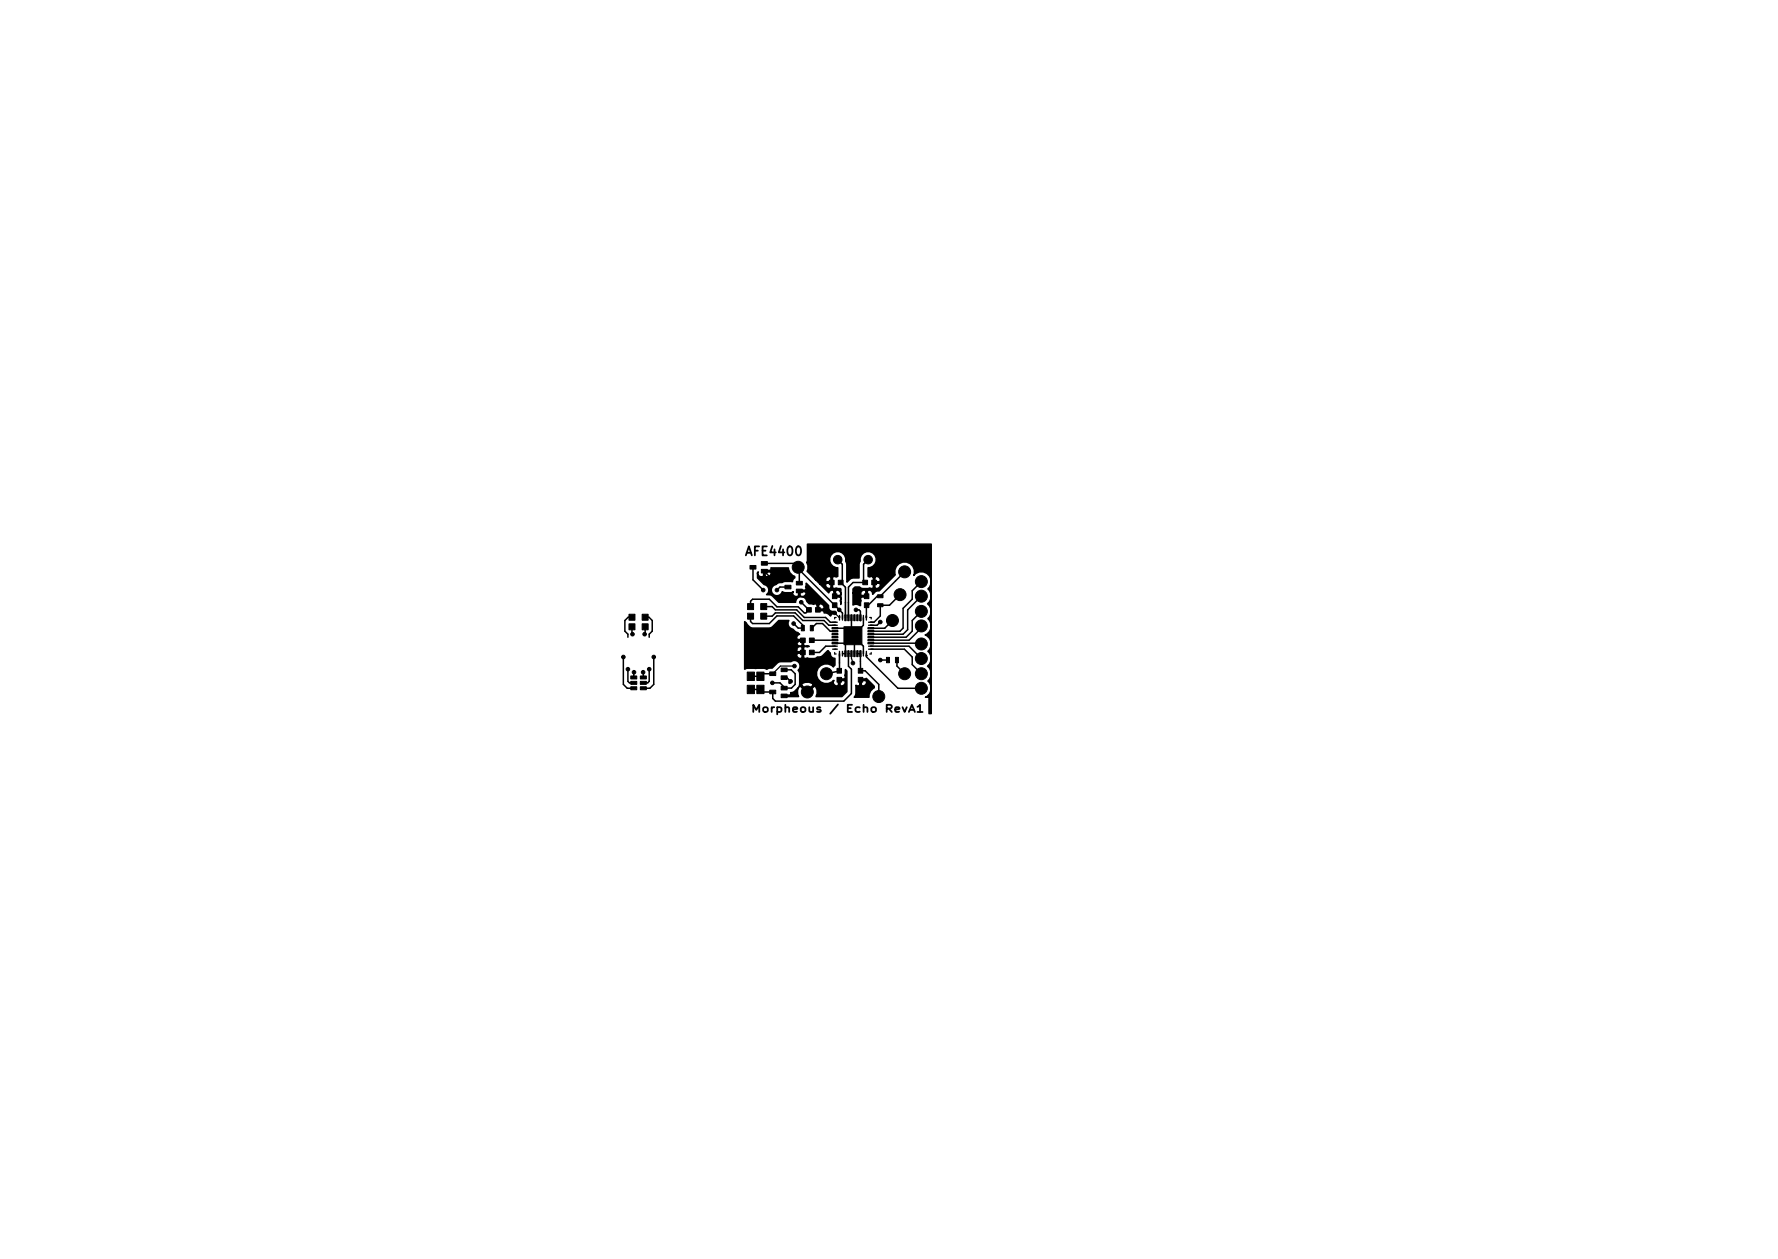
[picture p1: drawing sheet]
<svg xmlns="http://www.w3.org/2000/svg" width="297mm" height="210mm" viewBox="0 0 297 210" stroke-linecap="round" stroke-linejoin="round" font-family="sans-serif">
<defs><g id="words">
<text font-size="2.1" x="124.9" y="92.8">AFE4400</text>
<text font-size="1.7" x="127.4" y="119">Morpheous / Echo RevA1</text>
</g></defs>
<path d="M125.8 118.9v-1.2l.5 .9 .5-.9v1.2M144.3 118.2a.39 .39 0 0 1 .6 .1v.6M144.3 117.7v1.2M145.6 118.2l.2-.1 .5 .1v.6l-.2 .1-.5-.1zM148.1 118.3h.7l.2-.4-.3-.2h-.6v1.2M148.5 118.3l.5 .6M149.6 118.5l.7-.1-.1-.2-.4-.1-.2 .2v.5h.6M150.8 118.1l.3 .8 .4-.8M151.8 118.9l.5-1.2 .5 1.2M152 118.6h.7M153.3 118l.4-.3v1.2M153.3 118.9h.8" fill="none" stroke="#000" stroke-width=".3"/>
<g fill="#000" stroke="#000" stroke-width=".17">
<path d="M125.3 94.4h1v.6h-1zM127.2 93.8h1v.6h-1zM127.2 95.1h1v.6h-1zM131.1 97.7h1v.6h-1zM133 97.1h1v.6h-1zM133 98.4h1v.6h-1zM138.5 96.9h.8v.8h-.8zM139.1 99.2h.7v.8h-.7zM140.1 96.9h.8v.8h-.8zM144.1 96.9h.8v.8h-.8zM144.4 99.2h.8v.8h-.8zM145.6 96.9h.8v.8h-.8z"/>
<path d="M146.6 99.3h.9v.5h-.9zM105.4 112.9h1v.5h-1zM105.4 113.8h1v.5h-1zM105.4 114.7h1v.5h-1zM105.1 102.6h1v1h-1zM105.1 104.2h1v1h-1zM107 114.7h1v.5h-1zM107 113.8h1v.5h-1zM107 112.9h1v.5h-1zM107.3 102.6h1v1h-1zM107.3 104.2h1v1h-1zM124.8 112.2h1.2v1.4h-1.2z"/>
<path d="M124.8 114.4h1.2v1.4h-1.2zM124.9 102.4h1v1h-1zM124.9 100.8h1v1h-1zM126.4 112.2h1.2v1.4h-1.2zM126.4 114.4h1.2v1.4h-1.2zM127.1 102.4h1v1h-1zM127.1 100.8h1v1h-1zM128.6 112.2h1v.6h-1zM128.6 115.3h1v.6h-1zM130.5 111.6h1v.6h-1zM130.5 112.9h1v.6h-1zM130.5 114.6h1v.6h-1z"/>
<path d="M130.5 115.9h1v.6h-1zM133.9 104.4h.5v.9h-.5zM133.7 106.6h.8v.7h-.8zM133.7 108.6h.8v.7h-.8zM134.7 101.5h.8v.7h-.8zM135.4 104.4h.5v.9h-.5zM135.2 106.6h.8v.7h-.8zM135.2 108.6h.8v.7h-.8zM136.2 101.5h.8v.7h-.8zM139 107.3h1v.2h-1zM139 106.8h1v.2h-1zM139 106.3h1v.2h-1z"/>
<path d="M139 105.8h1v.2h-1zM139 105.3h1v.2h-1zM139 104.8h1v.2h-1zM139.1 100.7h.7v.8h-.7zM139.8 111.6h.8v.8h-.8zM139.8 113.1h.8v.8h-.8zM141 104.7h3v3h-3zM141.1 108.7h.3v1h-.3zM141.1 102.7h.3v1h-.3zM141.6 108.7h.3v1h-.3zM141.6 102.7h.3v1h-.3zM142.1 108.7h.3v1h-.3z"/>
<path d="M142.1 102.7h.3v1h-.3zM142.6 108.7h.3v1h-.3zM142.6 102.7h.3v1h-.3zM143.1 108.7h.3v1h-.3zM143.1 102.7h.3v1h-.3zM143.4 111.6h.7v.8h-.7zM143.4 113.1h.7v.8h-.7zM143.6 108.7h.3v1h-.3zM143.6 102.7h.3v1h-.3zM144.4 100.7h.8v.8h-.8zM145 104.8h1v.2h-1zM145 105.3h1v.2h-1z"/>
<path d="M145 105.8h1v.2h-1zM145 106.3h1v.2h-1zM145 106.8h1v.2h-1zM145 107.3h1v.2h-1zM146.6 100.8h.9v.5h-.9zM148.1 109.8h.5v.9h-.5zM149.6 109.8h.5v.9h-.5z"/>
<circle cx="127.5" cy="98.5" r=".3"/>
<circle cx="128.8" cy="96.5" r=".3"/>
<circle cx="129.8" cy="98.5" r=".3"/>
<circle cx="133.3" cy="94.7" r="1"/>
<circle cx="136.7" cy="96.3" r=".3"/>
<circle cx="140" cy="93.5" r=".71"/>
<circle cx="145" cy="93.5" r=".71"/>
<circle cx="148.3" cy="96" r=".3"/>
<circle cx="150.4" cy="99.3" r="1"/>
<circle cx="151.1" cy="95.5" r="1"/>
<circle cx="153.9" cy="97.1" r="1"/>
<circle cx="153.9" cy="99.6" r="1"/>
<circle cx="104.1" cy="109.7" r=".3"/>
<circle cx="104.9" cy="111.8" r=".3"/>
<circle cx="105.7" cy="105.9" r=".3"/>
<circle cx="105.9" cy="112.3" r=".3"/>
<circle cx="107.4" cy="112.3" r=".3"/>
<circle cx="107.7" cy="105.9" r=".3"/>
<circle cx="108.5" cy="111.8" r=".3"/>
<circle cx="109.2" cy="109.7" r=".3"/>
<circle cx="127.5" cy="101.3" r=".3"/>
<circle cx="127.5" cy="102.9" r=".3"/>
<circle cx="129" cy="114" r=".3"/>
<circle cx="132.1" cy="113.8" r=".3"/>
<circle cx="132.6" cy="104.1" r=".3"/>
<circle cx="132.6" cy="107.9" r=".3"/>
<circle cx="132.7" cy="111.2" r=".3"/>
<circle cx="133.9" cy="100.6" r=".3"/>
<circle cx="134.9" cy="115.6" r="1"/>
<circle cx="138" cy="112.5" r="1"/>
<circle cx="139.4" cy="102.4" r=".3"/>
<circle cx="140.2" cy="101.8" r=".3"/>
<circle cx="141.5" cy="106.2" r=".3"/>
<circle cx="141.5" cy="107.2" r=".3"/>
<circle cx="141.5" cy="105.2" r=".3"/>
<circle cx="142.5" cy="106.2" r=".3"/>
<circle cx="142.5" cy="110.7" r=".3"/>
<circle cx="142.5" cy="105.2" r=".3"/>
<circle cx="142.5" cy="107.2" r=".3"/>
<circle cx="143" cy="101.8" r=".3"/>
<circle cx="143.5" cy="106.2" r=".3"/>
<circle cx="143.5" cy="107.2" r=".3"/>
<circle cx="143.5" cy="105.2" r=".3"/>
<circle cx="143.8" cy="115.3" r=".3"/>
<circle cx="146.8" cy="116.3" r="1"/>
<circle cx="147.1" cy="103.9" r=".3"/>
<circle cx="147.1" cy="110.2" r=".3"/>
<circle cx="149.1" cy="103.6" r="1"/>
<circle cx="151.1" cy="112.5" r="1"/>
<circle cx="153.9" cy="107.5" r="1"/>
<circle cx="153.9" cy="104.5" r="1"/>
<circle cx="153.9" cy="114.9" r="1"/>
<circle cx="153.9" cy="102.1" r="1"/>
<circle cx="153.9" cy="112.5" r="1"/>
<circle cx="153.9" cy="110" r="1"/>
</g>
<g fill="none" stroke="#000" stroke-width=".23">
<path d="M139.1 103.9h.8M139.1 104.4h.8M139.1 107.9h.8M139.1 108.4h.8M140.2 102.8v.8M140.2 108.8v.8M140.7 102.8v.8M140.7 108.8v.8M144.2 102.8v.8M144.2 108.8v.8M144.7 102.8v.8M144.7 108.8v.8"/>
<path d="M145.1 103.9h.8M145.1 104.4h.8M145.1 107.9h.8M145.1 108.4h.8"/>
</g>
<g fill="none" stroke="#000" stroke-width=".2">
<path d="M127.7 94.1h.1M127.6 101.1v.2M131 114.9h.1M131 111.9h.1M132.7 111.2h-2.3l-1.3 1.3M139.4 109v.2h.3M139.4 102.4l.8 .8v-.3M139.5 104.4h.1M139.5 106.9h.1M139.5 106.4h.1M139.5 105.9h.1M139.5 108.4h.1"/>
<path d="M139.5 103.9h.1M139.5 107.9h.1M139.5 105.4h.1M139.7 103.1h-.3v.3M140.2 109.2v1.5M140.7 103.2v.1M140.7 103.3h.1M141.2 100.6h.1M141.2 100.6v2.6M141.7 109.2h.1M141.7 100.6v2.6M141.7 100.6h.1"/>
<path d="M142.2 109.2v.8M142.2 110h.1M142.3 110l.2 .7M143.2 109.2h.1M143.7 103.2v.4M143.7 109.2h.1M143.7 103.6h.1M144.7 109.5h.1M144.7 102.9v.3M145.3 103.1h.2v.3M145.5 105.9h.1M145.5 106.4h.1"/>
<path d="M145.5 103.9h.1M145.5 105.4h.1M145.5 107.4h.1M145.5 107.9h.1M145.5 106.9h.1M145.5 104.9h.1M145.5 104.4h.1M145.5 109v.2h-.2"/>
</g>
<g fill="none" stroke="#000" stroke-width=".25">
<path d="M125.8 94.7v2.1l1.7 1.7M127.7 95.4l1.1 1.1M127.7 94.1h5l.8 .8v2.5M131.6 98h-1.3l-.5 .5M133.3 94.7v.3l7.4 7.4v.9M136.7 96.3l1 1h1.2M140 93.5l.7 .7v2.8l-.2 .3 .7 .8v5.1M145 93.5l-.7 .7v2.8l.2 .3h-2l-.8 .8v5.1M147.1 99.6h-.6l-1.5 1.5h-.3v2.1M147.1 99.6h.1M148.3 96l-1.2 1.3h-1.1M150.4 99.3l-1.8 1.8h-1.5v1.8l-1.1 1h-.5"/>
<path d="M151.1 95.5l-4 4.1M153.9 97.1l-1.5 1.6v1.4l-1.5 1.5v3.3l-.5 .5h-4.9M153.9 99.6l-2.3 2.2v3.4l-.7 .7h-5.4M104.1 109.7v4.6l.7 .6h1.1M104.9 111.8v2l.3 .2h.7M105.6 103.1h-.7l-.5 .5v1.8l.5 .5v.5M105.6 104.7l.1 1.2M105.9 112.3v.8M107.4 112.3l.1 .8M107.8 103.1h.6l.6 .5v1.8l-.5 .5v.5M107.8 104.7l-.1 1.2M108.5 111.8v2l-.3 .2h-.7"/>
<path d="M109.2 109.7v4.6l-.6 .6h-1.1M125.4 102.9v.9l.3 .3h2.8l1.3-1.2h2.8l1.5 1.5v.5h-.8l-.7-.8M127.3 102.9h.1M127.3 102.9h1.7l.5-.5h3.3l1.3 1.2h3.6l.8 .8h1M127.5 101.3h1.5l.5 .5h3.6l1.3 1.3h3.5l.8 .8h.8M127.5 102.9h.1M127.6 101.1l.3 .2M129.1 112.5h-1.6l-.5 .4h-1.6M131 113.2h.5l.6 .6M131 111.9h1.2l.6 .6v1.8l-.6 .6h-1.2v-.2l-.7-.7h-1.3M133.9 100.6l1.2 1.2-.5 .6h-.2l-1.1-1.1h-3.5l-1.3-1.2h-2.8l-.3 .3v.9h.3M134.1 106.9h-.5l-1 1"/>
<path d="M134.9 115.6h.1M135.6 104.9l.8-.8h1l1.3 1.3h.8M139.5 104.9h1.7M139.5 106.9h-3.9M139.5 107.4h1.7M139.5 107.9h-1.5l-1.1 1.1h-1.3M140.2 101.8h.1M140.2 102.9v.3M140.2 109.2v2.6l.3 .2-2.5 .5M141.2 107.4v1.8h-.5M141.5 105.2l1.2 1.2v2.8M141.5 106.2h2"/>
<path d="M141.7 109.2h.1M141.7 109.2v2.1l.5 .5v4l-1.2 1.3h-11.5l-.4-.5v-1h-1.6l-.5-.5h-1.6M142.2 103.2v2.7M142.5 105.2v1M142.5 107.2l.2 .2M143 101.8h.5l.2 .3v1.5M143.2 109.2h.5l.1 2.8h.7l2.3 2.3v2h-.2M143.5 107.2l.7 .7v1.3M143.5 105.2l-.8 1M143.8 113.5v1.8M144.2 103.2v1.2l-3 3M144.7 109.2v.5l5.3 5.2h3.9"/>
<path d="M145.5 107.4h8.3l.1 .1M145.5 107.9h6.4l2 2.1-.2 .2M145.5 108.4h5.6l1.3 1.3v1.3l1.5 1.5-.2 .3M147.1 103.9l-.6 .5h-1M147.1 110.2h1.2M149.1 103.6l-1.3 1.3h-2.3M149.8 110.2v1l1.3 1.3M153.9 104.9l-2 2h-6.4M153.9 102.1l-1.5 1.5v1.8l-1 1h-5.9M153.9 104.5v.7"/>
</g>
<path d="M126.6 95.6l.1-.1-.1 .2a.6 .6 0 0 0 .3 .6 .6 .6 0 0 0 .7-.1v-.7h.2v.7a.6 .6 0 0 0 .7 .1 .6 .6 0 0 0 .3-.6l-.1-.2h-1.2v-.2h1.2l.1-.2v-.3h2.9a1.5 1.5 0 0 0 1.1 1.5v.2l-.4 .3v.3a2.06 2.06 0 0 0-1.7 .2 2.13 2.13 0 0 0-1.8 1.1 .95 .95 0 0 0 .7 1.1 .95 .95 0 0 0 1.1-.7 2.05 2.05 0 0 0 1.7 .1l.1-.1-.1 .2a.6 .6 0 0 0 .3 .6 .6 .6 0 0 0 .7-.1v-.7h.3v.7a.6 .6 0 0 0 .6 .1 .6 .6 0 0 0 .4-.6l-.2-.2h-1.1v-.2h1.1l.2-.2-.1-.4 .1-.6 3.7 3.7a.76 .76 0 0 0 .9 1l.1 .3a.7 .7 0 0 0-.6 .5 1.07 1.07 0 0 0-1.1-.5v-.3l-.2-.1h-1v-1h.3v.7h.7a.52 .52 0 0 0 0-.7 .52 .52 0 0 0-.7 0h-.3a.46 .46 0 0 0-.6-.1l-.7-.1-.4-.4a.94 .94 0 0 0-1-.8 .94 .94 0 0 0-.9 1h-2.8l-1.3-1.2-.7-.1a.94 .94 0 0 0 .3-1 .94 .94 0 0 0-.8-.7l-1-1.1zM130.9 113h.2v.3h-.2zM124.4 103.8l.3 .3a1.46 1.46 0 0 0 1 .8l3.1-.1 1.3-1.2h1.7a.94 .94 0 0 0 .6 1.5l1.2 .8a.54 .54 0 0 0-.4 .9h1.1v1a.46 .46 0 0 0 .6 0l.3 .1-.3 .1a.46 .46 0 0 0-.6 .1v1.7a.46 .46 0 0 0 .6 .1h.1a1.56 1.56 0 0 0 1.5-.2h.7l1.1-1h.1a.76 .76 0 0 1 .4 .8 .74 .74 0 0 0 .7 .4v1.2l-.3 .3a1.65 1.65 0 0 0-2.3-.1 1.65 1.65 0 0 0 0 2.4 1.65 1.65 0 0 0 2.3-.1h.2a.52 .52 0 0 0 0 .8 .52 .52 0 0 0 .7 0v-.8h.2v.8a.52 .52 0 0 0 .8 0 .52 .52 0 0 0 0-.8h-1v-.2h1a.46 .46 0 0 0 0-.6l.1-1 .3 .3v3.4l-.8 .8h-4.4l.2-.5v-.6l-.2-.5-.3-.1-1.1 1.2-1.2-1.2-.2 .1 .1-.3h.3l1 1 .9-1-.1-.3-.6-.2h-.6l-.5 .2-.1 .3h-.3v-1.9l-.3-.6a.94 .94 0 0 0 .2-1.3 .94 .94 0 0 0-1.4-.1l-2 .1-1.1 1h-.6l-.3 .2-.5-.2h-2.8l-.4 .2v-2.6h8.7a.56 .56 0 0 0 .2 .7 .56 .56 0 0 0 .7-.1v-.7h-.8l-.1 .1h-8.7v-.7h8.7v.2l.1 .1h.8v-.7a.53 .53 0 0 0-.6-.1 .53 .53 0 0 0-.3 .5h-8.7v-1.3h8.7a.56 .56 0 0 0 .2 .6 .56 .56 0 0 0 .7 0v-.7h-.8l-.1 .1h-8.7zM132.1 113.7v.3l-.2 .1-.1-.1zM130.9 116.1h1.1l.1-.2v-.2h.1a1.9 1.9 0 0 0 1.2-.9l-.2 .5 .1 .6 .1 .4h-2.5zM142.3 106h.3v.3h-.2zM143.6 113.4h1l.1-.1 1.4 1.3v.3a1.51 1.51 0 0 0-.9 1.5h-2.5l.3-.6v-1.4l.5 .2 .1-.2v-.8h.3v.8a.52 .52 0 0 0 .7 0 .52 .52 0 0 0 0-.8h-1zM134.9 90.9h20.7v28.3h-.4v-2.8h-.6a1.6 1.6 0 0 0 .4-2.7 1.59 1.59 0 0 0 0-2.5 1.59 1.59 0 0 0 0-2.4 1.6 1.6 0 0 0-.4-2.8 1.6 1.6 0 0 0 .4-2.7 1.59 1.59 0 0 0 0-2.5 1.59 1.59 0 0 0 0-2.5 1.64 1.64 0 0 0 .1-2.4 1.64 1.64 0 0 0-2.4 .2 1.65 1.65 0 0 0-1.5-2.3 1.65 1.65 0 0 0-1.6 2.2l-2.7 2.7a1.16 1.16 0 0 0-1.1 .6 .55 .55 0 0 0-.2-.6 .55 .55 0 0 0-.7 0v1h-1a.46 .46 0 0 0 0 .6l-.1 .8h-.2a.9 .9 0 0 0-1.1-.1v-2h1.3v.3l.1 .1h.8v-.7a.51 .51 0 0 0-.6-.1 .51 .51 0 0 0-.3 .4h-1.3v-.6l.3-.4 .9 .1a1.69 1.69 0 0 0 1.6 .1 .46 .46 0 0 0 .6-.1v-.7h.3v.7a.52 .52 0 0 0 .7 0 .52 .52 0 0 0 0-.7h-1v-1h.3v.7h.7a.52 .52 0 0 0 0-.7 .52 .52 0 0 0-.7 0h-.3a.46 .46 0 0 0-.6 0l-.3-.1v-1.5a1.36 1.36 0 0 0 1.4-1.5 1.36 1.36 0 0 0-1.6-1.2 1.36 1.36 0 0 0-1.1 1.7l-.2 .4v2.3l-1.3 .1-.7 .6v-3l-.2-.4a1.36 1.36 0 0 0-1.1-1.7 1.36 1.36 0 0 0-1.6 1.2 1.36 1.36 0 0 0 1.4 1.5v1.5l-.3 .1a.46 .46 0 0 0-.6 0v1.7a.46 .46 0 0 0 .6 .1l.8 .2v2.6l-.1-.7a.46 .46 0 0 0-.1-.6h-1v-1h.3v.7h.7a.52 .52 0 0 0 0-.7 .52 .52 0 0 0-.7 0h-.3a.5 .5 0 0 0-.5-.1 .5 .5 0 0 0-.3 .4l-1.5-1.4h.9a.56 .56 0 0 0 .3 .6 .56 .56 0 0 0 .6-.1v-.7l-1.8 .2-.8-.8h1.7v.2l.2 .1h.7v-.7a.53 .53 0 0 0-.5-.1 .53 .53 0 0 0-.4 .5h-1.7l-1.4-1.4 .2-.3v-.7l-.2-.5h.1z" fill="#000" stroke="#000" stroke-width=".25"/>
<use href="#words"/>
</svg>
